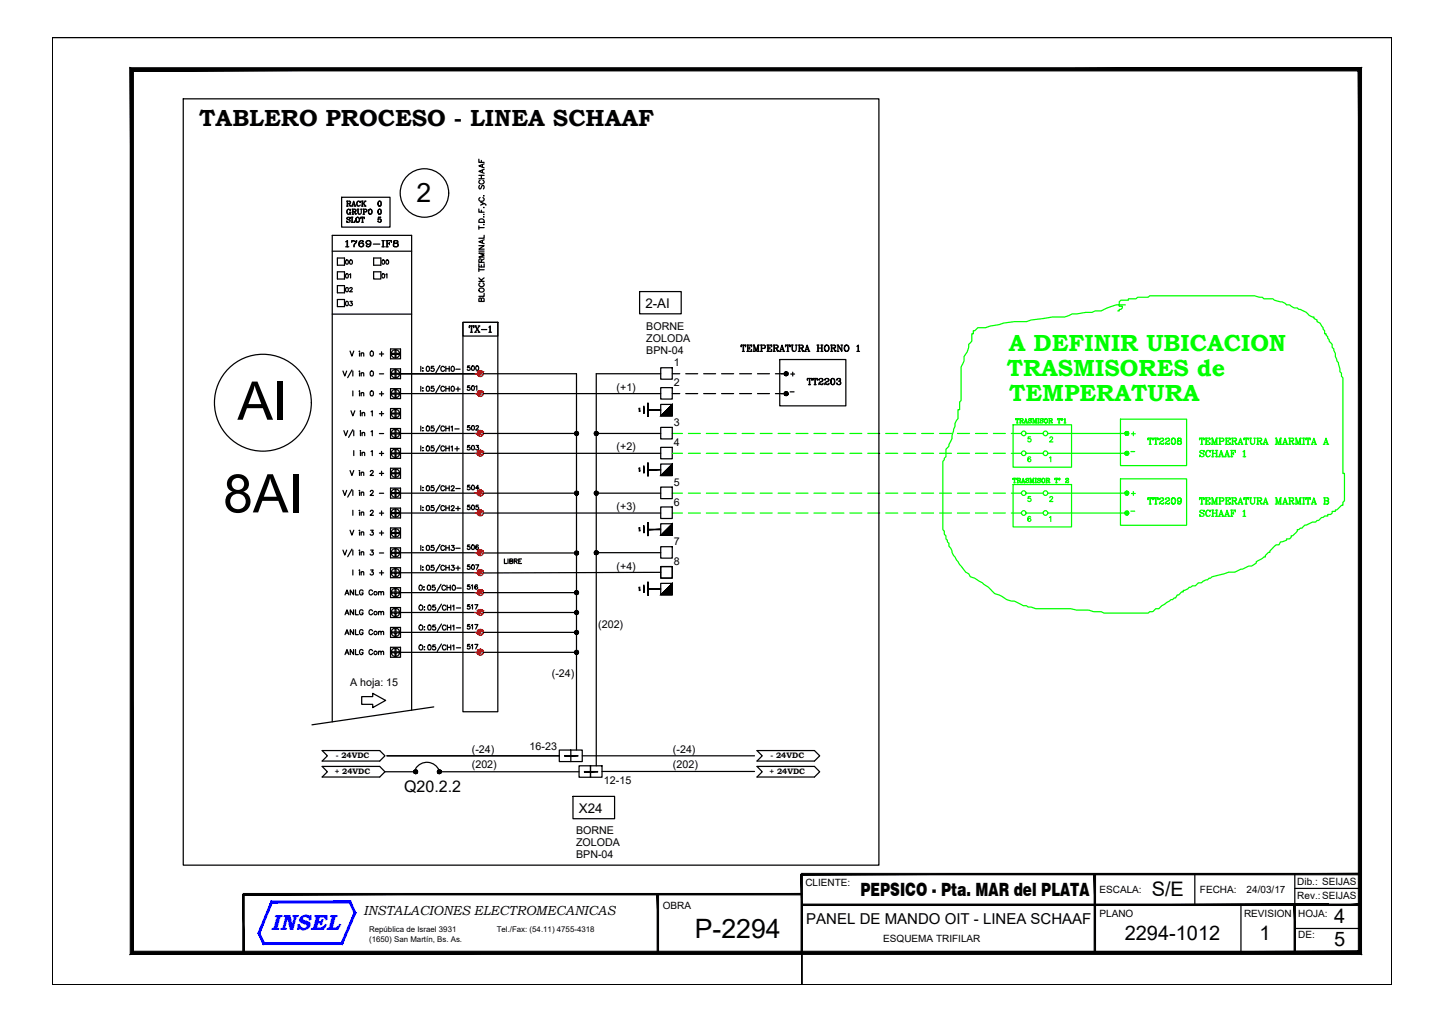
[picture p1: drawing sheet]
<svg xmlns="http://www.w3.org/2000/svg" width="297mm" height="210mm" viewBox="0 0 297 210" stroke-linecap="round" stroke-linejoin="round" font-family="sans-serif">
<defs><g id="words">
<g font-size="11">
<text x="48.8" y="86.3">AI</text>
<text x="45.9" y="105.3">8AI</text>
</g>
<g font-size="5.5">
<text x="85.6" y="41.5">2</text>
<text x="142.8" y="192.7">P-2294</text>
</g>
<text font-size="4.8" x="41" y="25.9">TABLERO PROCESO - LINEA SCHAAF</text>
<g font-size="4.8" fill="#0f0">
<text x="206.9" y="77.4">TRASMISORES de</text>
<text x="207.4" y="72.2">A DEFINIR UBICACION</text>
<text x="207.4" y="82.4">TEMPERATURA</text>
</g>
<text font-size="4.6" fill="#00f" x="55.7" y="191.3">INSEL</text>
<text font-size="4.4" x="95.6" y="69.5">TX-1</text>
<g font-size="4.1">
<text x="236.7" y="184.1">S/E</text>
<text x="274.2" y="189.8">4</text>
<text x="231.2" y="193.2">2294-1012</text>
<text x="258.9" y="193.3">1</text>
<text x="274.2" y="194.4">5</text>
</g>
<g font-size="4">
<text x="70.2" y="43.7">RACK</text>
<text x="70.2" y="51.9">1769-IF8</text>
<text x="70.2" y="64.2">03</text>
<text x="70.2" y="61.4">02</text>
</g>
<g font-size="4" fill="#0f0">
<text x="234.9" y="92.4">TT2208</text>
<text x="234.9" y="104.8">TT2209</text>
</g>
<text font-size="4" fill="#f00" x="95.2" y="102">504</text>
<text font-size="3.8" x="176.9" y="184.3">PEPSICO - Pta. MAR del PLATA</text>
<g font-size="3.5">
<text x="70.2" y="58.2">01</text>
<text x="70.2" y="55.4">00</text>
<text x="77.6" y="55.4">00</text>
<text x="77.6" y="58.2">01</text>
<text x="95.2" y="105.8">505</text>
<text x="95.2" y="118.2">507</text>
</g>
<g font-size="3.5" fill="#f00">
<text x="95.2" y="77.3">500</text>
<text x="95.2" y="89.6">502</text>
<text x="95.2" y="126.3">517</text>
</g>
<g font-size="3.5" fill="#0f0">
<text x="231.8" y="90.7">+</text>
<text x="231.8" y="103">+</text>
</g>
<text font-size="3.3" x="83.1" y="162.8">Q20.2.2</text>
<text font-size="3.1" x="165.7" y="190.1">PANEL DE MANDO OIT - LINEA SCHAAF</text>
<g font-size="2.7">
<text x="132.7" y="63.2">2-AI</text>
<text x="119" y="167">X24</text>
<text x="74.8" y="188.2">INSTALACIONES ELECTROMECANICAS</text>
</g>
<text font-size="2.6" x="161.6" y="81.8">-</text>
<g font-size="2.6" fill="#0f0">
<text x="231.4" y="94.2">-</text>
<text x="231.4" y="106.2">-</text>
</g>
<g font-size="2.2">
<text x="132.9" y="67.8">BORNE</text>
<text x="132.9" y="70.4">ZOLODA</text>
<text x="132.9" y="72.7">BPN-04</text>
<text x="138.5" y="75.3">1</text>
<text x="126.7" y="80.3">(+1)</text>
<text x="138.5" y="79.4">2</text>
<text x="138.5" y="87.6">3</text>
<text x="126.7" y="92.6">(+2)</text>
<text x="138.5" y="91.7">4</text>
<text x="138.5" y="99.9">5</text>
<text x="126.7" y="104.9">(+3)</text>
<text x="138.5" y="103.9">6</text>
<text x="138.5" y="112.1">7</text>
<text x="126.7" y="117.1">(+4)</text>
<text x="138.5" y="116.2">8</text>
<text x="123" y="129.2">(202)</text>
<text x="72" y="141.1">A hoja: 15</text>
<text x="113.4" y="139.1">(-24)</text>
<text x="97" y="154.8">(-24)</text>
<text x="108.9" y="154.2">16-23</text>
<text x="138.3" y="154.8">(-24)</text>
<text x="97" y="157.8">(202)</text>
<text x="124.2" y="161.2">12-15</text>
<text x="138.3" y="157.8">(202)</text>
<text x="118.4" y="171.5">BORNE</text>
<text x="118.4" y="174">ZOLODA</text>
<text x="118.4" y="176.4">BPN-04</text>
</g>
<g font-size="2.1">
<text x="165.6" y="182.1">CLIENTE:</text>
<text x="226" y="183.5">ESCALA:</text>
<text x="246.7" y="183.5">FECHA:</text>
<text x="256.3" y="183.6">24/03/17</text>
<text x="266.7" y="184.9">Rev.:SEIJAS</text>
<text x="266.7" y="181.9">Dib.: SEIJAS</text>
<text x="136.2" y="186.9">OBRA</text>
<text x="226" y="188.5">PLANO</text>
<text x="255.7" y="188.5">REVISION</text>
<text x="266.9" y="188.5">HOJA:</text>
<text x="181.6" y="193.6">ESQUEMA TRIFILAR</text>
<text x="266.9" y="192.8">DE:</text>
</g>
<g font-size="1.6">
<text x="69" y="155.9">- 24VDC</text>
<text x="158.4" y="155.9">- 24VDC</text>
<text x="68.8" y="159.2">+ 24VDC</text>
<text x="158.2" y="159.2">+ 24VDC</text>
<text x="75.9" y="191.7">República de Israel 3931</text>
<text x="102.1" y="191.7">Tel./Fax: (54.11) 4755-4318</text>
<text x="75.9" y="193.7">(1650) San Martín, Bs. As.</text>
</g>
</g></defs>
<!-- layer: 0 -->
<g fill="none" stroke="#000" stroke-width=".25">
<path d="M10.7 7.7v194.7zM10.7 7.7v194.7M10.7 7.7h275.4v194.7h-275.4zM10.7 7.7h275.4v194.7v-194.7h-275.4v194.7h275.4h-275.4zM286.1 7.7v194.7M98.4 32.7v.7h1.1M98.4 36.7h1.1M98.4 36h1.1M98.6 38.1l-.2 .3 .2 .4h.2l.3-.6 .3-.1 .1 .3-.1 .4M98.7 37.1a.39 .39 0 0 0-.3 .4 .39 .39 0 0 0 .4 .3h.3a.39 .39 0 0 0 .4-.3 .39 .39 0 0 0-.2-.4M98.9 33v.4M98.9 36v.7"/>
<path d="M99.2 33.8v.6M99.2 35v.5M99.5 34.8l-1.1 .4 1.1 .4M99.5 33.7l-1.1 .4 1.1 .4M68.3 51.6h16.3M70.2 40.6h10v6.1h-10zM98.4 54.2v.7h1.1v-.7M98.4 50.5h1.1l-1.1 .7h1.1M98.4 43v.6h1.1M98.4 51.6h1.1M98.4 57.8h1.1M98.4 57.1l.8 .7"/>
<path d="M98.4 55.5h1.1M98.4 46.4v.7M98.4 55.1v.7M98.4 46.8h1.1M98.6 59.3a.52 .52 0 0 1 .6-.1 .52 .52 0 0 1 .3 .6 .5 .5 0 0 1-.7 .2 .5 .5 0 0 1-.2-.7zM98.6 45.1l.2-.1 .6 .1 .1 .6h-1.1zM98.7 58.2a.39 .39 0 0 0-.3 .4 .39 .39 0 0 0 .4 .3h.3a.39 .39 0 0 0 .4-.3 .39 .39 0 0 0-.2-.4M98.7 40.6a.39 .39 0 0 0-.3 .5 .39 .39 0 0 0 .4 .3h.3a.39 .39 0 0 0 .4-.3 .39 .39 0 0 0-.2-.5M98.8 41.6l.7 .2-.7 .4M98.9 53.9v-.6h-.4l-.1 .6h1.1M98.9 43.2v.4M98.9 54.5v.4"/>
<path d="M99.2 49.4v.6M99.5 46.1l-.1 .1M99.5 44.6h-.1M99.5 44l-.1 .1M99.5 42.6l-.1 .1M99.5 40.2l-.1 .1M99.5 52h-1.1l1.1 .5-1.1 .4h1.1M99.5 49.3l-1.1 .4 1.1 .4M99.5 48.4v.6h-1.1M99.5 41.8l.3 .2 .1 .2M99.5 57.1l-.6 .5M99.5 53.2l-.6 .4"/>
<path d="M68.3 64.6h16.3M70.5 76.3l.4 1 .4-1M72 72.2l.3 1 .4-1M72.3 76.1l-.8 1.5M72.5 76.3v1M73.8 76.3h.1zM73.9 72.2v.1zM73.9 72.5v.7M73.9 76.6v.7M74.2 72.7l.3-.2 .2 .1 .1 .6M74.2 76.8l.3-.2 .2 .1 .1 .6M74.2 72.5v.7"/>
<path d="M74.2 76.6v.7M76.2 72.2a.46 .46 0 0 1 .6 .5 .46 .46 0 0 1-.6 .5l-.1-.4zM76.2 76.3a.47 .47 0 0 1 .6 .5 .47 .47 0 0 1-.6 .5l-.1-.4zM78 72.8h.9M78 76.9h.9M78.4 72.3v.9M80.3 79.9h2v2.1h-2zM80.3 71.7h2v2.1h-2zM80.3 75.8h2v2.1h-2zM80.6 72.6h.6v-.6h.2v.6h.6v.3h-.6v.6h-.2v-.6h-.6zM81.2 76.1h.2v.7h.6v.1h-.6v.7h-.2v-.7h-.6v-.1h.6zM86.5 75.3v1"/>
<path d="M86.5 79.4v1M86.9 79.8h.1zM86.9 76.3h.1zM86.9 75.6v.2zM87.7 79.5a.47 .47 0 0 1 .6 .4 .47 .47 0 0 1-.6 .5l-.1-.4zM87.7 75.4a.46 .46 0 0 1 .6 .4 .46 .46 0 0 1-.6 .5l-.1-.4zM89.2 79.4h-.5l-.1 .4a.36 .36 0 0 1 .6 0 .36 .36 0 0 1-.1 .6 .36 .36 0 0 1-.5-.2M89.2 75.3h-.5l-.1 .5a.36 .36 0 0 1 .6-.1 .36 .36 0 0 1-.1 .6 .36 .36 0 0 1-.5-.2M90.4 79.2l-.8 1.6M90.4 75.1l-.8 1.6M91.4 79.7a.38 .38 0 0 0-.5-.3 .38 .38 0 0 0-.3 .4v.3a.38 .38 0 0 0 .3 .3 .38 .38 0 0 0 .5-.2M91.4 75.6a.42 .42 0 0 0-.6-.2 .42 .42 0 0 0-.2 .5 .38 .38 0 0 0 .3 .4 .38 .38 0 0 0 .5-.2"/>
<path d="M91.6 75.3v1M91.6 79.4v1M91.6 79.9h.7M91.6 75.8h.7M92.3 75.3v1M92.3 79.4v1M92.9 79.5a.47 .47 0 0 1 .5 .4 .47 .47 0 0 1-.5 .5l-.2-.4zM92.9 75.4a.46 .46 0 0 1 .5 .4 .46 .46 0 0 1-.5 .5l-.2-.4zM93.7 80h.9M93.7 75.9h.9M94.1 79.6v.8M96.6 79.3h-.5v.4a.32 .32 0 0 1 .5 0 .32 .32 0 0 1-.1 .5 .32 .32 0 0 1-.5-.1"/>
<path d="M97 79.4a.43 .43 0 0 1 .5 .4 .43 .43 0 0 1-.5 .4l-.1-.4zM97.8 79.5l.2-.2v.9M98.9 61.5l.3-.2 .3 .2v.5h-1.1l.1-.7 .4 .1v.6M99.5 60.3v.6h-1.1M152.4 71v.3v-.3h.9v.3l-.1-.3M152.6 72.2h.4M152.8 71v1.2M153.5 71h1v.3l-.1-.3M153.5 72.2h1v-.3l-.1 .3M153.7 71v1.2M153.7 71.6h.4M154.1 71.3v.5"/>
<path d="M154.8 72.2h.3M154.8 71h.2l.4 1.1M155 72.2v-1.2l.4 1.2 .4-1.2v1.2M155.6 72.2h.5M155.8 71h.3M155.9 71v1.2M156.3 71h.7l.3 .2-.1 .4h-.6M156.3 72.2h.4M156.5 71v1.2M156.6 71v1.2M157 71l.3 .2-.3 .4M157.6 71h1v.3v-.3"/>
<path d="M157.6 72.2h1v-.3v.3M157.8 71v1.2M157.9 71.6h.4M157.9 71v1.2M158.3 71.3v.5M158.9 71h.8l.3 .2-.2 .3-.6 .1M158.9 72.2h.5M159.1 71v1.2M159.2 71v1.2M159.5 71.6l.3 .5h.2M159.6 71.6l.2 .6 .2-.1M159.7 71l.2 .2-.2 .4"/>
<path d="M160.2 72.2h.4M160.3 72.2l.5-1.2 .4 1.2M160.5 71.9h.5M160.8 71.1l.3 1.1M160.9 72.2h.4M161.5 71v.3v-.3h.9v.3l-.1-.3M161.7 72.2h.5M161.9 71v1.2M162 71v1.2M162.6 76.9h.7M162.6 71h.5M162.8 71v.9l.4 .3 .4-.1 .1-1.1"/>
<path d="M162.9 71v1.1l.3 .1M163 76.5v.8M163.5 71h.4M164.1 71h.7l.3 .2-.1 .3-.6 .1M164.1 72.2h.4M164.3 71v1.2M164.4 71v1.2M164.6 71.6l.4 .5h.2M164.8 71.6l.1 .6h.2l.1-.1M164.8 71l.3 .2-.3 .4M165.4 72.2h.3M165.5 72.2l.4-1.2 .5 1.2"/>
<path d="M165.6 71.9h.6M165.9 71.1l.4 1.1M166 77.8v.4v-.4h.9v.4l-.1-.4M166.1 72.2h.4M166.2 79.1h.4M166.4 77.8v1.3M167.2 77.8l-.1 .4v-.4h.9v.4v-.4M167.4 79.1h.4M167.5 77.8v1.3M167.6 77.8v1.3M167.9 72.2h.5M167.9 71h.5"/>
<path d="M168.1 71v1.2M168.2 71.6h.7M168.2 71v1.2M168.4 78l-.1 .1a.43 .43 0 0 1 .5-.3 .43 .43 0 0 1 .4 .4l-.7 .4-.2 .5M168.7 72.2h.5M168.7 71h.5M168.9 77.8l.2 .4-.5 .3M168.9 71v1.2M169 71v1.2M169.2 78.9l-.9 .1M169.2 78.8l-.1 .3-.6-.2M169.6 78l-.1 .1a.41 .41 0 0 1 .5-.3 .41 .41 0 0 1 .3 .5l-.6 .3-.2 .5"/>
<path d="M169.9 71a.64 .64 0 0 0-.4 .7 .64 .64 0 0 0 .7 .5 .63 .63 0 0 0 .3-.8 .63 .63 0 0 0-.7-.4 .76 .76 0 0 0 .1 1.2M170 71a.75 .75 0 0 1 0 1.2M170.1 77.8l.2 .4-.4 .3M170.4 78.9l-.9 .1M170.4 78.8l-.1 .3-.6-.2M170.7 71l1 .1v.4l-.7 .1M170.7 72.2h.5M170.9 71v1.2M171 71v1.2M171.1 77.8a.69 .69 0 0 0-.3 .7 .69 .69 0 0 0 .5 .6 .69 .69 0 0 0 .3-.7 .69 .69 0 0 0-.5-.6 .82 .82 0 0 0 0 1.3M171.3 77.8a.82 .82 0 0 1 0 1.3M171.3 71.6l.4 .5h.1"/>
<path d="M171.4 71.6l.3 .6 .1-.1M171.5 71l.2 .2-.2 .4M172 78v.1a.38 .38 0 0 1 .4-.3 .38 .38 0 0 1 .3 .5l-.3 .1M172.1 72.2h.3M172.1 71h.2l.8 1.1M172.2 71v1.2M172.5 77.8l.2 .2-.2 .4 .3 .3a.4 .4 0 0 1-.3 .4 .4 .4 0 0 1-.5-.4v.1M172.7 78.5l.1 .3-.3 .3M172.9 71h.3M173.1 71v1.2l-.8-1.1M174 71a.63 .63 0 0 0-.5 .7 .63 .63 0 0 0 .8 .5 .63 .63 0 0 0 .2-.8 .63 .63 0 0 0-.7-.4 .78 .78 0 0 0 .2 1.2M174.1 71a.75 .75 0 0 1 0 1.2"/>
<path d="M176.1 71.2l.4-.2v1.2M176.1 72.2h.6M176.4 71v1.2M70.7 88.5l.4 1.1 .4-1.1M72 96.7l.3 1 .4-1M72.2 84.5l.3 1 .4-1M72.5 80.4v1M72.5 88.3l-.8 1.6M72.7 88.5v1.1M72.7 92.6v1.1M73.8 80.4h.1zM73.8 96.8h.1z"/>
<path d="M73.9 80.7v.7M73.9 97.1v.6M74.1 84.5v.1zM74.1 92.7h.1M74.1 88.5v.1zM74.1 84.8v.7M74.1 88.9v.7M74.1 93v.7M74.2 80.9l.3-.2 .2 .1 .1 .6M74.2 97.3l.3-.2h.2l.1 .6M74.2 80.7v.7M74.2 97.1v.6"/>
<path d="M74.4 85l.3-.2 .2 .1 .1 .6M74.4 93.2l.3-.2h.2l.1 .7M74.4 89.1l.3-.2h.2l.1 .7M74.4 84.8v.7M74.4 88.9v.7M74.4 93v.7M76.1 97l.1-.2 .3-.1 .2 .3-.6 .7h.7M76.2 80.4a.47 .47 0 0 1 .6 .5 .47 .47 0 0 1-.6 .4l-.1-.3zM76.3 84.6l.2-.1v1M76.3 92.8l.2-.2v1.1M76.3 88.8l.2-.3v1.1M78 81h.9"/>
<path d="M78 85h.9M78 93.2h.9M78 89.1h.9M78 97.3h.9M78.4 80.5v.9M78.4 84.6v.9M78.4 92.8v.9M78.4 96.9v.8M80.3 84h2v2h-2zM80.3 88.1h2v2h-2zM80.3 92.2h2v2h-2zM80.3 96.3h2v2h-2z"/>
<path d="M80.6 93.1h.6v-.6h.2v.6h.6v.2h-.6v.6h-.2v-.6h-.6zM80.6 89h.6v-.6h.2v.6h.6v.2h-.6v.6h-.2v-.6h-.6zM80.6 97.2h.6v-.6h.2v.6h.6v.2h-.6v.6h-.2v-.6h-.6zM80.6 80.8h.6v-.6h.2v.6h.6v.2h-.6v.7h-.2v-.7h-.6zM81.2 84.3h.2v.6h.6v.2h-.6v.6h-.2v-.6h-.6v-.2h.6zM86.5 87.6v1M86.5 91.7v1M86.5 99.9v1M86.9 92.6h.1zM86.9 88.6h.1zM86.9 80.3v.1zM86.9 92v.1z"/>
<path d="M86.9 87.9v.1zM87.7 91.7a.46 .46 0 0 1 .6 .5 .46 .46 0 0 1-.6 .4l-.1-.3zM87.7 87.6a.47 .47 0 0 1 .6 .5 .47 .47 0 0 1-.6 .5l-.1-.4zM87.7 99.9a.47 .47 0 0 1 .6 .5 .47 .47 0 0 1-.6 .4l-.1-.4zM89.2 91.7h-.5l-.1 .4a.36 .36 0 0 1 .6 0 .36 .36 0 0 1-.1 .5 .36 .36 0 0 1-.5-.1M89.2 87.6h-.5l-.1 .4a.36 .36 0 0 1 .6 0 .36 .36 0 0 1-.1 .6 .36 .36 0 0 1-.5-.2M89.2 99.9h-.5l-.1 .4a.36 .36 0 0 1 .6 0 .36 .36 0 0 1-.1 .5 .36 .36 0 0 1-.5-.1M90.4 91.5l-.8 1.5M90.4 87.4l-.8 1.6M90.4 99.7l-.8 1.5M91.4 91.9a.42 .42 0 0 0-.6-.2 .42 .42 0 0 0-.2 .6 .38 .38 0 0 0 .3 .4 .38 .38 0 0 0 .5-.2M91.4 87.8a.42 .42 0 0 0-.6-.2 .42 .42 0 0 0-.2 .6 .38 .38 0 0 0 .3 .4 .38 .38 0 0 0 .5-.2"/>
<path d="M91.6 88.1h.7M91.6 87.6v1M91.6 91.7v1M91.6 99.9v1M91.6 92.2h.7M92.3 87.6v1M92.3 91.7v1M92.3 99.9v1M92.7 91.9l.3-.2v1M92.7 87.8l.3-.2v1M93.5 92.3h.9M93.5 88.2h.9"/>
<path d="M94 91.8v.9M96.6 91.6h-.5v.4a.32 .32 0 0 1 .5 0 .32 .32 0 0 1-.1 .5 .32 .32 0 0 1-.5-.2M97 91.6a.42 .42 0 0 1 .5 .4 .42 .42 0 0 1-.5 .5l-.1-.4zM97.9 91.6h.5l-.3 .3a.31 .31 0 0 1 .2 .5 .31 .31 0 0 1-.5-.1M70.5 100.8l.4 1.1 .4-1.1M70.5 113.1l.4 1 .4-1M72 109l.3 1 .4-1M72.3 100.6l-.8 1.6M72.3 112.9l-.8 1.5M72.5 100.8v1.1M72.5 104.9v1M72.5 113.1v1"/>
<path d="M72.5 117.2v1M73.8 109.1h.1zM73.8 117.2h.1zM73.8 113.1h.1zM73.9 104.9v.1zM73.9 100.8v.1zM73.9 101.2v.7M73.9 105.3v.6M73.9 109.3v.7M73.9 113.4v.7M73.9 117.5v.7M74.2 105.5l.3-.2h.2l.1 .6"/>
<path d="M74.2 101.4l.3-.2h.2l.1 .7M74.2 109.5l.3-.2 .2 .1 .1 .6M74.2 117.7l.3-.2 .2 .1 .1 .6M74.2 113.6l.3-.2 .2 .1 .1 .6M74.2 101.2v.7M74.2 105.3v.6M74.2 109.3v.7M74.2 113.4v.7M74.2 117.5v.7M76.1 105.2l.2-.3 .4 .2-.6 .8h.7M76.1 101.1l.2-.3 .4 .2-.6 .9h.7M76.2 109h.5l-.3 .4a.34 .34 0 0 1 .3 .5 .34 .34 0 0 1-.6-.1"/>
<path d="M76.2 117.2h.5l-.3 .4a.34 .34 0 0 1 .4 .3 .34 .34 0 0 1-.3 .4 .34 .34 0 0 1-.4-.3M76.2 113.1h.5l-.3 .4a.34 .34 0 0 1 .3 .5 .34 .34 0 0 1-.6-.1M78 105.5h.9M78 101.4h.9M78 109.6h.9M78 117.8h.9M78 113.7h.9M78.4 105.1v.8M78.4 109.2v.8M78.4 117.3v.9M80.3 116.7h2v2.1h-2zM80.3 100.4h2v2h-2z"/>
<path d="M80.3 104.5h2v2h-2zM80.3 108.5h2v2.1h-2zM80.3 112.6h2v2.1h-2zM80.6 101.3h.6v-.7h.2v.7h.6v.2h-.6v.6h-.2v-.6h-.6zM80.6 105.4h.6v-.6h.2v.6h.6v.2h-.6v.6h-.2v-.6h-.6zM80.6 109.5h.6v-.7h.2v.7h.6v.2h-.6v.6h-.2v-.6h-.6zM80.6 113.6h.6v-.7h.2v.7h.6v.1h-.6v.7h-.2v-.7h-.6zM81.2 117h.2v.6h.6v.2h-.6v.7h-.2v-.7h-.6v-.2h.6zM86.5 103.9v1.1M86.5 112.1v1.1M86.5 116.2v1M86.9 104.9h.1z"/>
<path d="M86.9 100.2h.1zM86.9 100.8h.1zM86.9 116.6h.1zM86.9 117.2h.1zM86.9 112.5h.1zM86.9 104.3v.1zM86.9 113.1v.1zM87.7 104a.47 .47 0 0 1 .6 .5 .47 .47 0 0 1-.6 .4l-.1-.4zM87.7 116.3a.47 .47 0 0 1 .6 .4 .47 .47 0 0 1-.6 .5l-.1-.4zM87.7 112.2a.47 .47 0 0 1 .6 .4 .47 .47 0 0 1-.6 .5l-.1-.4zM89.2 103.9h-.5l-.1 .5a.36 .36 0 0 1 .6 0 .36 .36 0 0 1-.1 .5 .36 .36 0 0 1-.5-.1M89.2 116.2h-.5l-.1 .5a.36 .36 0 0 1 .6 0 .36 .36 0 0 1-.1 .5 .36 .36 0 0 1-.5-.1"/>
<path d="M89.2 112.1h-.5l-.1 .5a.36 .36 0 0 1 .6 0 .36 .36 0 0 1-.1 .5 .36 .36 0 0 1-.5-.1M90.4 103.8l-.8 1.5M90.4 116l-.8 1.6M90.4 111.9l-.8 1.6M91.4 104.2a.42 .42 0 0 0-.6-.2 .42 .42 0 0 0-.2 .6 .38 .38 0 0 0 .3 .4 .38 .38 0 0 0 .5-.3M91.4 100.1a.38 .38 0 0 0-.5-.2 .38 .38 0 0 0-.3 .3v.3a.38 .38 0 0 0 .3 .4 .38 .38 0 0 0 .5-.3M91.4 116.5a.38 .38 0 0 0-.5-.3 .38 .38 0 0 0-.3 .4v.3a.38 .38 0 0 0 .3 .3 .38 .38 0 0 0 .5-.2M91.4 112.4a.38 .38 0 0 0-.5-.3 .38 .38 0 0 0-.3 .4v.3a.38 .38 0 0 0 .3 .4 .38 .38 0 0 0 .5-.3M91.6 116.7h.7M91.6 100.4h.7M91.6 103.9v1.1M91.6 112.1v1.1"/>
<path d="M91.6 116.2v1M91.6 112.6h.7M91.6 104.4h.7M92.3 103.9v1.1M92.3 112.1v1.1M92.3 116.2v1M92.8 104.2l.2-.3 .4 .2-.7 .9h.7M92.8 100.1l.1-.2h.3l.2 .3-.7 .7h.7M92.8 116.2h.6l-.3 .4a.34 .34 0 0 1 .2 .6 .34 .34 0 0 1-.6-.1M92.8 112.1h.6l-.3 .4a.34 .34 0 0 1 .2 .6 .34 .34 0 0 1-.6-.1M93.7 104.5h.9M93.7 100.4h.9"/>
<path d="M93.7 116.8h.9M93.7 112.7h.9M96.6 112h-.5v.4a.32 .32 0 0 1 .5 0 .32 .32 0 0 1-.1 .5 .32 .32 0 0 1-.5-.1M97 112.1a.43 .43 0 0 1 .5 .4 .43 .43 0 0 1-.5 .4l-.1-.3zM98.3 112.2v-.1a.43 .43 0 0 0-.5 .4 .43 .43 0 0 0 .4 .4 .29 .29 0 0 0 0-.5 .29 .29 0 0 0-.4 .2M103.7 114.9v.9h.5M104.4 114.9v.9M104.8 115.4l.5-.1 .1-.3-.6-.1v.9h.6v-.3l-.2-.1M105.7 115.4l.5-.1 .1-.3-.6-.1v.9M106 115.4l.3 .4M106.6 115.4h.4M107.2 114.9h-.6v.9h.6"/>
<path d="M70.9 126.4l.4-1 .4 1M70.9 122.3l.4-1 .4 1M70.9 130.5l.4-1 .4 1M70.9 134.6l.4-1.1 .4 1.1M71.1 126h.5M71.1 122h.5M71.1 130.1h.5M71.1 134.2h.5M72.7 125.4v1l-.7-1v1M72.7 121.3v1l-.7-1v1M72.7 129.5v1l-.7-1v1M72.7 133.5v1.1l-.7-1.1v1.1"/>
<path d="M73.1 125.4v1h.6M73.1 121.3v1h.6M73.1 129.5v1h.6M73.1 133.5v1.1h.6M74.6 125.6a.37 .37 0 0 0-.4-.2 .37 .37 0 0 0-.3 .4v.2a.36 .36 0 0 0 .4 .4 .36 .36 0 0 0 .3-.4h-.2M74.6 121.5a.37 .37 0 0 0-.4-.2 .37 .37 0 0 0-.3 .4 .42 .42 0 0 0 .1 .5 .42 .42 0 0 0 .6 0v-.3h-.2M74.6 129.7a.37 .37 0 0 0-.4-.3 .37 .37 0 0 0-.3 .4v.3a.36 .36 0 0 0 .4 .4 .36 .36 0 0 0 .3-.4h-.2M74.6 133.8a.37 .37 0 0 0-.4-.3 .37 .37 0 0 0-.3 .4 .42 .42 0 0 0 .1 .6 .42 .42 0 0 0 .6-.1v-.2h-.2M76.6 125.6a.37 .37 0 0 0-.5-.2 .37 .37 0 0 0-.2 .4v.2a.37 .37 0 0 0 .2 .4 .37 .37 0 0 0 .5-.2M76.6 121.5a.37 .37 0 0 0-.5-.2 .37 .37 0 0 0-.2 .4 .42 .42 0 0 0 .1 .5 .42 .42 0 0 0 .5 0l.1-.2M76.6 129.7a.37 .37 0 0 0-.4-.3 .37 .37 0 0 0-.3 .4v.3a.37 .37 0 0 0 .2 .4 .37 .37 0 0 0 .5-.3M76.6 133.8a.37 .37 0 0 0-.5-.3 .37 .37 0 0 0-.2 .4 .42 .42 0 0 0 .1 .6 .42 .42 0 0 0 .5-.1l.1-.1"/>
<path d="M77.8 125.9l.2-.2 .3 .1v.6M77.8 121.8l.2-.2 .3 .1v.6M77.8 130l.2-.2h.3v.7M77.8 134.1l.2-.2h.3v.7M77.8 121.6v.7M77.8 125.7v.7M77.8 129.8v.7M77.8 133.9v.7M78.3 125.9l.3-.2 .2 .1 .1 .6M78.3 121.8l.3-.2 .2 .1 .1 .6M78.3 130l.3-.2h.2l.1 .7M78.3 134.1l.3-.2h.2l.1 .7"/>
<path d="M80.3 120.8h2v2.1h-2zM80.3 124.9h2v2.1h-2zM80.3 129h2v2h-2zM80.3 133.1h2v2h-2zM80.6 121.7h.6v-.6h.2v.6h.6v.2h-.6v.7h-.2v-.7h-.6zM81.2 125.2h.2v.6h.6v.2h-.6v.7h-.2v-.7h-.6v-.2h.6zM81.2 129.3h.2v.6h.6v.2h-.6v.6h-.2v-.6h-.6v-.2h.6zM81.2 133.4h.2v.6h.6v.2h-.6v.6h-.2v-.6h-.6v-.2h.6zM86.2 124.5a.45 .45 0 0 1 .7 .4 .45 .45 0 0 1-.7 .4l-.1-.3zM86.2 128.7l.1-.2a.46 .46 0 0 1 .6 .5 .46 .46 0 0 1-.7 .4l-.1-.3zM86.3 120.4a.47 .47 0 0 1 .5 .4 .47 .47 0 0 1-.5 .5l-.2-.4zM87.1 121.3h.1z"/>
<path d="M87.2 120.7v.1zM87.2 124.8h.1zM87.2 125.4h.1zM87.2 128.9h.1zM87.2 133h.1zM87.2 133.6h.1zM87.2 129.4v.1zM88 120.4a.47 .47 0 0 1 .5 .4 .47 .47 0 0 1-.5 .5l-.2-.4zM88.1 124.5a.46 .46 0 0 1 .5 .4 .46 .46 0 0 1-.5 .5l-.2-.4zM88.1 128.5a.47 .47 0 0 1 .5 .5 .47 .47 0 0 1-.5 .5l-.2-.4zM88.1 132.6a.47 .47 0 0 1 .5 .5 .47 .47 0 0 1-.5 .5l-.2-.4zM89.4 120.3h-.5v.5a.36 .36 0 0 1 .5-.1 .36 .36 0 0 1-.1 .6 .36 .36 0 0 1-.5-.2"/>
<path d="M89.5 124.4h-.5v.4a.37 .37 0 0 1 .5 .1 .37 .37 0 0 1-.1 .5 .37 .37 0 0 1-.5-.2M89.5 128.5h-.5v.4a.37 .37 0 0 1 .5 0 .37 .37 0 0 1-.1 .6 .37 .37 0 0 1-.5-.2M89.5 132.6h-.5v.4a.36 .36 0 0 1 .5 0 .36 .36 0 0 1-.1 .6 .36 .36 0 0 1-.5-.2M90.6 120.1l-.8 1.6M90.8 124.2l-.9 1.6M90.8 128.3l-.9 1.6M90.8 132.4l-.9 1.5M91.6 120.6a.42 .42 0 0 0-.6-.2 .42 .42 0 0 0-.2 .5 .38 .38 0 0 0 .3 .4 .38 .38 0 0 0 .5-.2M91.7 124.7a.42 .42 0 0 0-.6-.3 .42 .42 0 0 0-.2 .6 .38 .38 0 0 0 .4 .4 .38 .38 0 0 0 .4-.2M91.7 128.7a.38 .38 0 0 0-.4-.2 .38 .38 0 0 0-.4 .4v.2a.38 .38 0 0 0 .4 .4 .38 .38 0 0 0 .4-.2M91.7 132.8a.38 .38 0 0 0-.4-.2 .38 .38 0 0 0-.4 .4v.2a.38 .38 0 0 0 .4 .4 .38 .38 0 0 0 .4-.2M91.9 120.3v1"/>
<path d="M91.9 120.8h.7M92 124.4v1M92 128.5v1M92 132.6v1M92 124.9h.7M92 129h.7M92 133.1h.7M92.6 120.3v1M92.7 124.4v1M92.7 128.5v1M92.7 132.6v1M93 124.6l.3-.2v1"/>
<path d="M93 128.7l.3-.2v1M93 132.8l.3-.2v1M93.1 120.4a.47 .47 0 0 1 .5 .4 .47 .47 0 0 1-.5 .5l-.2-.4zM93.8 125h.9M93.8 129.1h.9M93.8 133.2h.9M93.9 120.9h.9M96.6 120.2h-.5v.4a.33 .33 0 0 1 .5 0 .33 .33 0 0 1-.1 .5 .33 .33 0 0 1-.5-.1M96.6 128.4h-.5v.4a.32 .32 0 0 1 .5 0 .32 .32 0 0 1-.1 .5 .32 .32 0 0 1-.5-.2M96.6 132.5h-.5v.4a.33 .33 0 0 1 .5 0 .33 .33 0 0 1-.1 .5 .33 .33 0 0 1-.5-.2M96.9 120.4l.2-.2v.9M96.9 128.6l.2-.2v.9"/>
<path d="M96.9 132.7l.2-.2v.9M97.6 128.4h.6l-.4 .9M97.6 132.5h.6l-.4 .9M98.1 120.4l-.1-.2a.44 .44 0 0 0-.4 .5 .44 .44 0 0 0 .5 .4 .29 .29 0 0 0-.1-.5 .29 .29 0 0 0-.4 .2M66.2 157.6h11.9l1 1.1-1 1h-11.9l1.1-1zM66.2 154.3h11.9l1 1.1-1 1.1h-11.9l1.1-1.1zM79.1 158.7h6.6M79.5 155.4h35.5M84.6 146v-97.6h-16.3v100M90.5 158.7h28.5M155.6 157.6h11.8l1.1 1.1-1.1 1h-11.8l1.1-1zM155.6 154.3h11.8l1.1 1.1-1.1 1.1h-11.8l1.1-1.1z"/>
<path d="M245.6 179.7v6.3M266.2 179.7v6.3M164.8 195.9v6.5v-6.5M255.1 186v9.9M266.2 190.9h13.4M266.2 182.6h13.4"/>
<circle cx="87.3" cy="39.7" r="5"/>
<circle cx="81.3" cy="72.7" r=".86"/>
<circle cx="81.3" cy="76.8" r=".86"/>
<circle cx="54" cy="82.8" r="10"/>
<circle cx="81.3" cy="97.3" r=".86"/>
<circle cx="81.3" cy="93.2" r=".86"/>
<circle cx="81.3" cy="89.1" r=".86"/>
<circle cx="81.3" cy="80.9" r=".86"/>
<circle cx="81.3" cy="85" r=".86"/>
<circle cx="81.3" cy="101.4" r=".86"/>
<circle cx="81.3" cy="109.5" r=".86"/>
<circle cx="81.3" cy="105.5" r=".86"/>
<circle cx="81.3" cy="113.6" r=".86"/>
<circle cx="81.3" cy="117.7" r=".86"/>
<circle cx="77.2" cy="122" r=".34"/>
<circle cx="77.2" cy="134.2" r=".35"/>
<circle cx="77.2" cy="126" r=".34"/>
<circle cx="77.2" cy="130.1" r=".34"/>
<circle cx="81.3" cy="130" r=".86"/>
<circle cx="81.3" cy="121.8" r=".86"/>
<circle cx="81.3" cy="125.9" r=".86"/>
<circle cx="81.3" cy="134.1" r=".86"/>
<circle cx="86.5" cy="133" r=".47"/>
</g>
<g fill="#000" stroke="#000" stroke-width=".21">
<path d="M164.8 179.6v.3l114.8-.3zM164.8 179.9l114.8-.3v.3z"/>
<path d="M49.9 183.8v12.1h.3zM49.9 183.8h.3v12.1z"/>
<path d="M50.1 183.7v.3l114.7-.3zM50.1 184l114.7-.3v.3z"/>
<path d="M135.1 183.8v12.1h.3zM135.1 183.8h.3v12.1z"/>
<path d="M164.7 179.7v16.2h.2zM164.7 179.7h.2v16.2z"/>
<path d="M164.8 185.9v.3l108.2-.3zM164.8 186.2l108.2-.3v.3zM273 185.9v.3l6.6-.3zM273 186.2l6.6-.3v.3z"/>
<path d="M224.9 179.7v16.2h.3zM224.9 179.7h.3v16.2z"/>
<path d="M266 186v9.9h.3zM266 186h.3v9.9z"/>
<path d="M279.2 14.6v181l.7 .6zM279.2 14.6l.7-.7v182.3zM27.4 14.6h251.8l.7-.7zM26.8 13.9h253.1l-252.5 .7zM26.8 13.9l.6 181.7v-181zM26.8 13.9l.6 181.7-.6 .6zM27.4 195.6l-.6 .6 252.4-.6zM26.8 196.2l252.4-.6 .7 .6z"/>
</g>
<!-- layer: L-Linea -->
<path d="M53 191.9l1.1 2.3 .2-.4zM53 191.9h.4l.9 1.9zM55.7 185.2l-2.7 6.7h.4zM55.7 185.2l.3 .4-2.6 6.3zM55.7 185.2l.3 .4 16.1-.4zM56 185.6l16.1-.4-.3 .4zM72.1 185.2l-.3 .4 1.4 2.1zM71.8 185.6l1.4 2.1h-.4zM72.8 187.7l-2.4 6.5 2.8-6.5zM72.8 187.7l-2.4 6.5-.3-.4zM54.1 194.2h16.3l-.3-.4zM54.3 193.8h15.8l-16 .4z" fill="#00f" stroke="#00f" stroke-width=".21"/>
<!-- layer: ELECTRICO -->
<g fill="none" stroke="#000" stroke-width=".25">
<path d="M95.2 66.3h7.1v80h-7.1zM95.2 66.3h7.1v2.8h-7.1zM98.1 76.8h-15.8h15.8M99.4 76.8h19.1v77.4M135.8 76.8h-13.2v80.6M138.2 76.8h1.5M141 76.8h2.4M144.6 76.8h2.5M148.3 76.8h2.5M152 76.8h2.5M155.7 76.8h2.5M159.4 76.8h2"/>
<path d="M82.3 80.9h15.8M82.3 93.2h15.8M82.3 89.1h15.8M99.4 80.9h36.4M99.4 93.2h36.4M99.4 89.1h19.1M122.6 89.1h13.2M138.2 80.9h1.5M141 80.9h2.4M144.6 80.9h2.5M148.3 80.9h2.5M152 80.9h2.5"/>
<path d="M155.7 80.9h2.5M159.4 80.9h2M82.3 117.8h15.8M82.3 101.4h15.8M82.3 105.5h15.8M82.3 113.6h15.8M99.4 101.4h19.1M99.4 105.5h36.4M99.4 113.7h19.1M122.6 101.4h13.2M122.6 113.6h13.2M135.8 117.7l-36.4 .1"/>
<path d="M82.3 121.8h15.8M82.3 125.9h15.8M82.3 130h15.8M82.3 134.1h15.8M99.4 121.8h19.1M99.4 125.9h19.1M99.4 130h19.1M99.4 134.1h19.1M85.4 158a2.72 2.72 0 0 1 2.6-1.3 2.72 2.72 0 0 1 2.3 1.7M116.1 155.4h2.7M120.1 158.7h2.7"/>
</g>
<!-- layer: INSTRUMENTACION -->
<g fill="#f00" stroke="#f00" stroke-width=".21">
<path d="M98.7 92.6h.1z"/>
<path d="M98.2 93.4h.3l-.1 .1z"/>
<path d="M98.7 80.3h.1z"/>
<path d="M98.2 81.2h.3l-.1 .1z"/>
<path d="M98.7 113.1h.1z"/>
<path d="M98.2 113.9h.3l-.1 .1z"/>
<path d="M98.7 121.2h.1z"/>
<path d="M98.2 122.1h.3l-.1 .1z"/>
<path d="M98.7 129.4h.1z"/>
<path d="M98.2 130.3h.3l-.1 .1z"/>
<path d="M98.7 133.5h.1z"/>
<path d="M98.2 134.3h.3l-.1 .2z"/>
<path d="M98.7 92.6h.2zM98.6 92.6h.3z"/>
<path d="M98.6 92.6h.3zM98.6 92.6h.3z"/>
<path d="M98.6 92.6h.4zM98.5 92.6h.5z"/>
<path d="M98.5 92.6l.5 .1zM98.5 92.7h.5z"/>
<path d="M98.5 92.7h.6zM98.4 92.7h.7z"/>
<path d="M98.4 92.7h.7zM98.4 92.7h.7z"/>
<path d="M98.4 92.7l.8 .1zM98.3 92.8h.9z"/>
<path d="M98.3 92.8h.9zM98.3 92.8h.9z"/>
<path d="M98.3 92.8h.9zM98.3 92.8l.8 .1h-.9z"/>
<path d="M98.2 92.9l.8 .1 .1-.1zM98.2 92.9l.8 .1h-.8z"/>
<path d="M98.2 93l.7 .1 .1-.1zM98.2 93l.7 .1h-.8z"/>
<path d="M98.1 93.1l.7 .1 .1-.1zM98.1 93.1l.7 .1h-.7z"/>
<path d="M98.1 93.2l.5 .1 .2-.1zM98.1 93.2l.5 .1h-.5z"/>
<path d="M98.1 93.3l.4 .1 .1-.1zM98.1 93.3l.4 .1z"/>
<path d="M98.2 93.4l.2 .1zM98.2 93.5h.2l-.1 .1z"/>
<path d="M98.7 80.3h.2zM98.6 80.3h.3z"/>
<path d="M98.6 80.3h.3zM98.6 80.3h.3z"/>
<path d="M98.6 80.3l.4 .1zM98.5 80.4h.5z"/>
<path d="M98.5 80.4h.5zM98.5 80.4h.5z"/>
<path d="M98.5 80.4h.6zM98.4 80.4h.7z"/>
<path d="M98.4 80.4l.7 .1zM98.4 80.4l.7 .1z"/>
<path d="M98.4 80.5h.8zM98.3 80.5h.9z"/>
<path d="M98.3 80.5h.9zM98.3 80.5h.9z"/>
<path d="M98.3 80.5h.9zM98.3 80.5l.8 .1h-.9z"/>
<path d="M98.2 80.6l.8 .1 .1-.1zM98.2 80.6l.8 .1h-.8z"/>
<path d="M98.2 80.7l.7 .1 .1-.1zM98.2 80.7l.7 .1h-.8z"/>
<path d="M98.1 80.8l.7 .1 .1-.1zM98.1 80.8l.7 .1h-.7z"/>
<path d="M98.1 80.9l.5 .1 .2-.1zM98.1 80.9l.5 .1h-.5z"/>
<path d="M98.1 81l.4 .2 .1-.2zM98.1 81l.4 .2h-.3z"/>
<path d="M98.2 81.2l.2 .1zM98.2 81.3h.2z"/>
<path d="M98.7 113.1h.2zM98.6 113.1h.3z"/>
<path d="M98.6 113.1h.3zM98.6 113.1h.3z"/>
<path d="M98.6 113.1h.4zM98.5 113.1h.5z"/>
<path d="M98.5 113.1h.5zM98.5 113.1h.5z"/>
<path d="M98.5 113.1l.6 .1zM98.4 113.2h.7z"/>
<path d="M98.4 113.2h.7zM98.4 113.2h.7z"/>
<path d="M98.4 113.2h.8zM98.3 113.2h.9z"/>
<path d="M98.3 113.2h.9zM98.3 113.2h.9z"/>
<path d="M98.3 113.2h.9zM98.3 113.2l.8 .1h-.9z"/>
<path d="M98.2 113.3l.8 .1 .1-.1zM98.2 113.3l.8 .1h-.8z"/>
<path d="M98.2 113.4l.7 .1 .1-.1zM98.2 113.4l.7 .1h-.8z"/>
<path d="M98.1 113.5l.7 .1 .1-.1zM98.1 113.5l.7 .1h-.7z"/>
<path d="M98.1 113.6l.5 .2 .2-.2zM98.1 113.6l.5 .2h-.5z"/>
<path d="M98.1 113.8l.4 .1 .1-.1zM98.1 113.8l.4 .1h-.3z"/>
<path d="M98.2 113.9l.2 .1zM98.2 114h.2z"/>
<path d="M98.7 121.2h.2zM98.6 121.2h.3z"/>
<path d="M98.6 121.2h.3zM98.6 121.2h.3z"/>
<path d="M98.6 121.2l.4 .1zM98.5 121.3h.5z"/>
<path d="M98.5 121.3h.5zM98.5 121.3h.5z"/>
<path d="M98.5 121.3h.6zM98.4 121.3h.7z"/>
<path d="M98.4 121.3h.7zM98.4 121.3h.7z"/>
<path d="M98.4 121.3l.8 .1zM98.3 121.4h.9z"/>
<path d="M98.3 121.4h.9zM98.3 121.4h.9z"/>
<path d="M98.3 121.4h.9zM98.3 121.4l.8 .1h-.9z"/>
<path d="M98.2 121.5l.8 .1 .1-.1zM98.2 121.5l.8 .1h-.8z"/>
<path d="M98.2 121.6l.7 .1 .1-.1zM98.2 121.6l.7 .1h-.8z"/>
<path d="M98.1 121.7l.7 .1 .1-.1zM98.1 121.7l.7 .1h-.7z"/>
<path d="M98.1 121.8l.5 .2 .2-.2zM98.1 121.8l.5 .2h-.5z"/>
<path d="M98.1 122l.4 .1 .1-.1zM98.1 122l.4 .1z"/>
<path d="M98.2 122.1l.2 .1zM98.2 122.2h.2z"/>
<path d="M98.7 129.4h.2zM98.6 129.4h.3z"/>
<path d="M98.6 129.4h.3zM98.6 129.4h.3z"/>
<path d="M98.6 129.4l.4 .1zM98.5 129.5h.5z"/>
<path d="M98.5 129.5h.5zM98.5 129.5h.5z"/>
<path d="M98.5 129.5h.6zM98.4 129.5h.7z"/>
<path d="M98.4 129.5h.7zM98.4 129.5h.7z"/>
<path d="M98.4 129.5l.8 .1zM98.3 129.6h.9z"/>
<path d="M98.3 129.6h.9zM98.3 129.6h.9z"/>
<path d="M98.3 129.6h.9zM98.3 129.6l.8 .1h-.9z"/>
<path d="M98.2 129.7l.8 .1 .1-.1zM98.2 129.7l.8 .1h-.8z"/>
<path d="M98.2 129.8l.7 .1 .1-.1zM98.2 129.8l.7 .1h-.8z"/>
<path d="M98.1 129.9l.7 .1 .1-.1zM98.1 129.9l.7 .1h-.7z"/>
<path d="M98.1 130l.5 .1 .2-.1zM98.1 130l.5 .1h-.5z"/>
<path d="M98.1 130.1l.4 .2 .1-.2zM98.1 130.1l.4 .2h-.3z"/>
<path d="M98.2 130.3l.2 .1zM98.2 130.4h.2z"/>
<path d="M98.7 133.5h.2zM98.6 133.5h.3z"/>
<path d="M98.6 133.5h.3zM98.6 133.5h.3z"/>
<path d="M98.6 133.5h.4zM98.5 133.5h.5z"/>
<path d="M98.5 133.5l.5 .1zM98.5 133.6h.5z"/>
<path d="M98.5 133.6h.6zM98.4 133.6h.7z"/>
<path d="M98.4 133.6h.7zM98.4 133.6h.7z"/>
<path d="M98.4 133.6l.8 .1zM98.3 133.7h.9z"/>
<path d="M98.3 133.7h.9zM98.3 133.7h.9z"/>
<path d="M98.3 133.7h.9zM98.3 133.7l.8 .1h-.9z"/>
<path d="M98.2 133.8h.9zM98.2 133.8l.8 .1z"/>
<path d="M98.2 133.9l.7 .1 .1-.1zM98.2 133.9l.7 .1h-.8z"/>
<path d="M98.1 134l.7 .1 .1-.1zM98.1 134l.7 .1h-.7z"/>
<path d="M98.1 134.1l.5 .1 .2-.1zM98.1 134.1l.5 .1h-.5z"/>
<path d="M98.1 134.2l.4 .1 .1-.1zM98.1 134.2l.4 .1h-.3z"/>
<path d="M98.2 134.3l.2 .2zM98.2 134.5h.2z"/>
</g>
<g fill="none" stroke="#f00" stroke-width=".25">
<circle cx="98.7" cy="80.9" r=".6"/>
<circle cx="98.7" cy="93.2" r=".6"/>
<circle cx="98.7" cy="113.6" r=".6"/>
<circle cx="98.7" cy="130" r=".6"/>
<circle cx="98.7" cy="121.8" r=".6"/>
<circle cx="98.7" cy="134.1" r=".6"/>
</g>
<!-- layer: TEXTO -->
<g fill="none" stroke="#000" stroke-width=".25">
<path d="M71.3 44.9l.6 .3a.33 .33 0 0 1-.2 .5 .33 .33 0 0 1-.4-.3v.3v-.1M71.9 44.8l.1-.1v.3a.3 .3 0 0 0-.4-.4 .3 .3 0 0 0-.2 .5l.6 .3M72.2 45.7h.7v-.3v.3M72.4 44.7v1M73.5 44.7a.49 .49 0 0 0-.4 .6 .49 .49 0 0 0 .7 .3 .46 .46 0 0 0 .1-.7 .46 .46 0 0 0-.6-.1l-.1 .5 .3 .4M73.6 44.7a.6 .6 0 0 1 0 1M74.4 45.7h.3M74.5 44.7v1M77.8 44.7h.5h-.5l-.1 .4a.36 .36 0 0 1 .5-.1 .36 .36 0 0 1 0 .6 .36 .36 0 0 1-.5-.2v.1M78 43a.56 .56 0 0 0-.3 .6 .56 .56 0 0 0 .4 .4 .57 .57 0 0 0 .3-.5 .57 .57 0 0 0-.4-.5 .65 .65 0 0 0 0 1M78 41.4a.54 .54 0 0 0-.3 .5 .54 .54 0 0 0 .4 .5 .56 .56 0 0 0 .3-.6 .56 .56 0 0 0-.4-.4 .63 .63 0 0 0 0 1M78.1 43a.69 .69 0 0 1 0 1"/>
<path d="M78.1 45l.2 .3-.2 .4M78.1 41.4a.66 .66 0 0 1 0 1"/>
</g>
<!-- layer: COMPONENTE -->
<path d="M37.7 20.3h143v157.6h-143zM160.3 73.9h13.6v9.5h-13.6zM89.2 145.3l-25.1 3.7M119.7 155.4h35.4M123.8 158.6h31.3" fill="none" stroke="#000" stroke-width=".25"/>
<!-- layer: ELECTRICO -->
<g fill="#000" stroke="#000" stroke-width=".21">
<path d="M161.6 76.8h.4v.2zM118.5 89.1h.4v.2zM122.6 89.1h.4v.2zM118.5 101.4h.4v.1zM118.5 113.7h.4v.2zM122.6 101.4h.4v.1zM122.6 113.6h.4v.2zM118.5 121.8h.4v.2zM118.5 125.9h.4v.2zM118.5 130h.4v.2zM118.5 134.1h.4v.2zM85.4 158.7h.4v.1z"/>
<path d="M90.3 158.7h.4v.1z"/>
<path d="M161.2 77l.1 .1 .3-.3zM161.3 77.1l.3-.3-.1 .4zM161.6 76.8l-.1 .4 .1 .1z"/>
<path d="M161.3 76.6l-.1 .1 .4 .1zM161.2 76.7l.4 .1h-.4zM161.2 76.8v.2l.4-.2z"/>
<path d="M161.6 76.8v.5l.1-.1zM161.6 76.8l.3 .3-.2 .1zM161.6 76.8l.3 .3 .1-.1z"/>
<path d="M161.6 76.4v.4l.1-.3zM161.5 76.5l.1-.1v.4zM161.3 76.6l.3 .2-.1-.3z"/>
<path d="M161.6 76.8h.4v-.1zM161.6 76.8l.3-.2 .1 .1zM161.7 76.5l-.1 .3 .3-.2z"/>
<path d="M118.1 89.3l.1 .1 .3-.3zM118.5 89.1l-.1 .4-.2-.1zM118.5 89.1l-.1 .4h.1z"/>
<path d="M118.2 88.8l-.1 .2 .4 .1zM118.1 89l.4 .1h-.4zM118.1 89.1v.2l.4-.2z"/>
<path d="M118.5 89.1v.4h.2zM118.5 89.1l.3 .3-.1 .1zM118.5 89.1l.3 .3 .1-.1z"/>
<path d="M118.5 88.7v.4l.2-.4zM118.4 88.7h.1v.4zM118.2 88.8l.3 .3-.1-.4z"/>
<path d="M118.5 89.1h.4v-.1zM118.8 88.8l.1 .2-.4 .1zM118.7 88.7l-.2 .4 .3-.3z"/>
<path d="M122.2 89.3l.1 .1 .3-.3zM122.3 89.4l.3-.3-.2 .4zM122.6 89.1l-.2 .4h.2z"/>
<path d="M122.3 88.8l-.1 .2 .4 .1zM122.2 89l.4 .1h-.4zM122.2 89.1v.2l.4-.2z"/>
<path d="M122.6 89.1v.4h.1zM122.6 89.1l.3 .3-.2 .1zM122.6 89.1l.3 .3 .1-.1z"/>
<path d="M122.6 88.7v.4l.1-.4zM122.4 88.7h.2v.4zM122.3 88.8l.3 .3-.2-.4z"/>
<path d="M122.6 89.1h.4v-.1zM122.6 89.1l.3-.3 .1 .2zM122.7 88.7l-.1 .4 .3-.3z"/>
<path d="M118.1 101.5l.1 .2 .3-.3zM118.2 101.7l.3-.3-.1 .4zM118.5 101.4l-.1 .4h.1z"/>
<path d="M118.1 113.9l.1 .1 .3-.3zM118.5 113.7l-.1 .4-.2-.1zM118.5 113.7l-.1 .4h.1z"/>
<path d="M118.2 101.1l-.1 .1 .4 .2zM118.1 101.2l.4 .2h-.4zM118.1 101.4v.1l.4-.1z"/>
<path d="M118.2 113.4l-.1 .1 .4 .2zM118.1 113.5l.4 .2h-.4zM118.1 113.7v.2l.4-.2z"/>
<path d="M118.5 101.4v.4h.2zM118.5 101.4l.3 .3-.1 .1zM118.5 101.4l.3 .3 .1-.2z"/>
<path d="M118.5 113.7v.4h.2zM118.5 113.7l.3 .3-.1 .1zM118.5 113.7l.3 .3 .1-.1z"/>
<path d="M118.5 101v.4l.2-.4zM118.4 101h.1v.4zM118.2 101.1l.3 .3-.1-.4z"/>
<path d="M118.5 113.3v.4l.2-.4zM118.4 113.3h.1v.4zM118.2 113.4l.3 .3-.1-.4z"/>
<path d="M118.5 101.4h.4v-.2zM118.8 101.1l.1 .1-.4 .2zM118.7 101l-.2 .4 .3-.3z"/>
<path d="M118.5 113.7h.4v-.2zM118.5 113.7l.3-.3 .1 .1zM118.7 113.3l-.2 .4 .3-.3z"/>
<path d="M122.2 101.5l.1 .2 .3-.3zM122.3 101.7l.3-.3-.2 .4zM122.6 101.4l-.2 .4h.2z"/>
<path d="M122.2 113.8l.1 .1 .3-.3zM122.3 113.9l.3-.3-.2 .4zM122.6 113.6l-.2 .4h.2z"/>
<path d="M122.3 101.1l-.1 .1 .4 .2zM122.2 101.2l.4 .2h-.4zM122.2 101.4v.1l.4-.1z"/>
<path d="M122.3 113.3l-.1 .2 .4 .1zM122.2 113.5l.4 .1h-.4zM122.2 113.6v.2l.4-.2z"/>
<path d="M122.6 101.4v.4h.1zM122.6 101.4l.3 .3-.2 .1zM122.6 101.4l.3 .3 .1-.2z"/>
<path d="M122.6 113.6v.4h.1zM122.6 113.6l.3 .3-.2 .1zM122.6 113.6l.3 .3 .1-.1z"/>
<path d="M122.6 101v.4l.1-.4zM122.4 101h.2v.4zM122.3 101.1l.3 .3-.2-.4z"/>
<path d="M122.6 113.2v.4l.1-.4zM122.4 113.2h.2v.4zM122.3 113.3l.3 .3-.2-.4z"/>
<path d="M122.6 101.4h.4v-.2zM122.6 101.4l.3-.3 .1 .1zM122.7 101l-.1 .4 .3-.3z"/>
<path d="M122.6 113.6h.4v-.1zM122.6 113.6l.3-.3 .1 .2zM122.7 113.2l-.1 .4 .3-.3z"/>
<path d="M118.1 122l.1 .1 .3-.3zM118.5 121.8l-.1 .4-.2-.1zM118.5 121.8l-.1 .4h.1z"/>
<path d="M118.1 126.1l.1 .1 .3-.3zM118.5 125.9l-.1 .4-.2-.1zM118.5 125.9l-.1 .4h.1z"/>
<path d="M118.1 130.2l.1 .1 .3-.3zM118.5 130l-.1 .4-.2-.1zM118.5 130l-.1 .4h.1z"/>
<path d="M118.1 134.3l.1 .1 .3-.3zM118.2 134.4l.3-.3-.1 .4zM118.5 134.1l-.1 .4h.1z"/>
<path d="M118.2 121.5l-.1 .2 .4 .1zM118.1 121.7l.4 .1h-.4zM118.1 121.8v.2l.4-.2z"/>
<path d="M118.2 125.6l-.1 .2 .4 .1zM118.1 125.8l.4 .1h-.4zM118.1 125.9v.2l.4-.2z"/>
<path d="M118.2 129.7l-.1 .2 .4 .1zM118.1 129.9l.4 .1h-.4zM118.1 130v.2l.4-.2z"/>
<path d="M118.2 133.8l-.1 .2 .4 .1zM118.1 134l.4 .1h-.4zM118.1 134.1v.2l.4-.2z"/>
<path d="M118.5 121.8v.4h.2zM118.5 121.8l.3 .3-.1 .1zM118.5 121.8l.3 .3 .1-.1z"/>
<path d="M118.5 125.9v.4h.2zM118.5 125.9l.3 .3-.1 .1zM118.5 125.9l.3 .3 .1-.1z"/>
<path d="M118.5 130v.4h.2zM118.5 130l.3 .3-.1 .1zM118.5 130l.3 .3 .1-.1z"/>
<path d="M118.5 134.1v.4h.2zM118.5 134.1l.3 .3-.1 .1zM118.5 134.1l.3 .3 .1-.1z"/>
<path d="M118.5 121.4v.4l.2-.3zM118.4 121.5l.1-.1v.4zM118.2 121.5l.3 .3-.1-.3z"/>
<path d="M118.5 125.5v.4l.2-.4zM118.4 125.5h.1v.4zM118.2 125.6l.3 .3-.1-.4z"/>
<path d="M118.5 129.6v.4l.2-.4zM118.4 129.6h.1v.4zM118.2 129.7l.3 .3-.1-.4z"/>
<path d="M118.5 133.7v.4l.2-.4zM118.4 133.7h.1v.4zM118.2 133.8l.3 .3-.1-.4z"/>
<path d="M118.5 121.8h.4v-.1zM118.8 121.5l.1 .2-.4 .1zM118.7 121.5l-.2 .3 .3-.3z"/>
<path d="M118.5 125.9h.4v-.1zM118.5 125.9l.3-.3 .1 .2zM118.7 125.5l-.2 .4 .3-.3z"/>
<path d="M118.5 130h.4v-.1zM118.5 130l.3-.3 .1 .2zM118.7 129.6l-.2 .4 .3-.3z"/>
<path d="M118.5 134.1h.4v-.1zM118.8 133.8l.1 .2-.4 .1zM118.7 133.7l-.2 .4 .3-.3z"/>
<path d="M85.1 158.8v.1l.3-.2zM85.1 158.9l.3-.2-.1 .3zM85.4 158.7l-.1 .3 .1 .1z"/>
<path d="M85.1 158.4v.1l.3 .2zM85.1 158.5l.3 .2h-.4zM85 158.7l.1 .1 .3-.1z"/>
<path d="M85.4 158.7v.4l.2-.1zM85.4 158.7l.3 .2-.1 .1zM85.4 158.7l.3 .2 .1-.1z"/>
<path d="M85.4 158.2v.5l.2-.4zM85.3 158.3l.1-.1v.5zM85.1 158.4l.3 .3-.1-.4z"/>
<path d="M85.4 158.7h.4v-.2zM85.4 158.7l.3-.3 .1 .1zM85.6 158.3l-.2 .4 .3-.3z"/>
<path d="M89.9 158.8l.1 .1 .3-.2zM90 158.9l.3-.2-.2 .3zM90.3 158.7l-.2 .3 .2 .1z"/>
<path d="M90 158.4l-.1 .1 .4 .2zM89.9 158.5l.4 .2h-.4zM89.9 158.7v.1l.4-.1z"/>
<path d="M90.3 158.7v.4l.2-.1zM90.3 158.7l.3 .2-.1 .1zM90.3 158.7l.3 .2 .1-.1z"/>
<path d="M90.3 158.2v.5l.2-.4zM90.1 158.3l.2-.1v.5zM90 158.4l.3 .3-.2-.4z"/>
<path d="M90.3 158.7h.4v-.2zM90.3 158.7l.3-.3 .1 .1zM90.5 158.3l-.2 .4 .3-.3z"/>
</g>
<!-- layer: COMPONENTE -->
<path d="M231.3 62.7a8.6 8.6 0 0 0-5 1.2h-1.2l-.6 .3-4.1 .3-1.6 .7h-2.5l-4.3 .6-1 .3h-2.5l-2.2 .3-3.7 1h-1.6l-.6 .6h-.3v.6h-.3v1.5l-.7 .7v.6l-.3 .9-.6 1v.9l-.6 1.3v6.9l-.3 .2v1.6h-.4v1.9l-.6 .9v.7l-.6 1.8v.6l-.6 1.3v.3l-.6 .7v1.5l-.4 .3v.3l-.3 .3v14.1l.3 .3v.6l.4 .4v.6l.6 .9v.6l.3 .3 .3 1 .9 1.5 1.9 2.5 .6 .4 .4 .6 .9 .3 1.5 .9 1.3 .9 1.2 1.3 1 .3 1.5 1 1 .3h.6l1.9 .9h.6l.3 .3h.7l.9 .3h7.2l1.2 .3h2.5l1 .4h1.5l.7 .2h9l.3-.2h.7l.6-.7h.6l.6-.6 1.9-1.2h.3l.4-.4h.3l.3-.6h.3l.6-.6h.3v-.3l1-.3 .3-.4h.3l.3-.3h.6l.7-.6h.6l.3-.3 .9-.3 .3-.3h.3l.4-.3 3.4-1h1.2l2.9-1.2h.6l.9-.6v-.3l1.6-1h.3a1.13 1.13 0 0 1 .9-.9v-.3l1.3-1.3h.6l.3-.6 1.3-.3v-.3h.6l.3-.4v-.2h.3a2.07 2.07 0 0 0 1-1.3l.9-.3 .6-.6h.3l1.3-.7h.6l.3-.3h.4l.6-.6h.3l.3-.3h.6v-.3h.7l.2-.3v-.4h.7v-.3h.3l1-.9h.2v-.6l.4-.3v-5.7h-.4v-19.6l-.2-.3v-.7l-.4-.3-.3-1.9-.3-.3-.6-2.5-.4-.3v-.6l-.6-.7v-.2l-.6-1v-.3h-.3v-.6l-.3-.3v-.3l-.7-1-.6-.3v-.3l-.6-.3v-.3l-.9-.3a4 4 0 0 0-2.2-1.3l-.3-.3h-.6l-1-.6h-.6l-.9-.6-1.6-.4-.3-.3h-1.9l-.3-.3h-.6l-1-.3h-21.6l-.3 .3h-2.1l-.4 .3h-1.5v.3h-1.6l-.3 .4v.9h.6v.3l-.3 .3h-.3v.3h-.3M230.3 86.2h13.6v9.5h-13.6zM230.3 98.4h13.6v9.6h-13.6z" fill="none" stroke="#0f0" stroke-width=".25"/>
<!-- layer: ELECTRICO -->
<g fill="none" stroke="#0f0" stroke-width=".25">
<path d="M138.2 89.1h2.1M138.2 93.2h2.1M141.5 89.1h2.5M141.5 93.2h2.5M145.2 89.1h2.5M145.2 93.2h2.5M148.9 89.1h2.4M148.9 93.2h2.4M152.6 89.1h2.4M152.6 93.2h2.4M156.3 89.1h2.4M156.3 93.2h2.4"/>
<path d="M159.9 89.1h2.5M159.9 93.2h2.5M163.6 89.1h2.5M163.6 93.2h2.5M167.3 89.1h2.5M167.3 93.2h2.5M171 89.1h2.5M171 93.2h2.5M174.7 89.1h2.5M174.7 93.2h2.5M178.4 89.1h2.4M178.4 93.2h2.4"/>
<path d="M182.1 89.1h2.4M182.1 93.2h2.4M185.8 89.1h2.4M185.8 93.2h2.4M189.5 89.1h2.4M189.5 93.2h2.4M193.1 89.1h2.5M193.1 93.2h2.5M196.8 89.1h2.5M196.8 93.2h2.5M200.5 89.1h2.5M200.5 93.2h2.5"/>
<path d="M204.2 89.1h2.5M204.2 93.2h2.5M207.9 89.1h2.1M207.9 93.2h2.1M208.3 99.6h12v8.7h-12zM208.3 87.3h12v8.8h-12zM210.9 89.1h3.6M210.9 93.2h3.6M215.4 89.1h16M215.4 93.2h16M138.2 101.4h2.1M138.2 105.5h2.1"/>
<path d="M141.5 101.4h2.5M141.5 105.5h2.5M145.2 101.4h2.5M145.2 105.5h2.5M148.9 101.4h2.4M148.9 105.5h2.4M152.6 101.4h2.4M152.6 105.5h2.4M156.3 101.4h2.4M156.3 105.5h2.4M159.9 101.4h2.5M159.9 105.5h2.5"/>
<path d="M163.6 101.4h2.5M163.6 105.5h2.5M167.3 101.4h2.5M167.3 105.5h2.5M171 101.4h2.5M171 105.5h2.5M174.7 101.4h2.5M174.7 105.5h2.5M178.4 101.4h2.4M178.4 105.5h2.4M182.1 101.4h2.4M182.1 105.5h2.4"/>
<path d="M185.8 101.4h2.4M185.8 105.5h2.4M189.5 101.4h2.4M189.5 105.5h2.4M193.1 101.4h2.5M193.1 105.5h2.5M196.8 101.4h2.5M196.8 105.5h2.5M200.5 101.4h2.5M200.5 105.5h2.5M204.2 101.4h2.5M204.2 105.5h2.5"/>
<path d="M207.9 101.4h2.1M207.9 105.5h2.1M210.9 101.4h3.6M210.9 105.5h3.6M215.4 101.4h16M215.4 105.5h16"/>
<circle cx="210.4" cy="89.1" r=".48"/>
<circle cx="210.4" cy="93.2" r=".48"/>
<circle cx="214.9" cy="89.1" r=".48"/>
<circle cx="214.9" cy="93.2" r=".48"/>
<circle cx="210.4" cy="101.4" r=".48"/>
<circle cx="210.4" cy="105.5" r=".48"/>
<circle cx="214.9" cy="105.5" r=".48"/>
<circle cx="214.9" cy="101.4" r=".48"/>
</g>
<!-- layer: 0 -->
<g fill="none" stroke="#0f0" stroke-width=".25">
<path d="M208.3 98.3l-.1 .3v-.3h.7v.3l-.1-.3M208.4 99.2h.3M208.5 98.3v.9M208.8 86.1v.2v-.2h.6v.2v-.2M209 87h.3M209.1 98.3h.5l.2 .2-.1 .2-.5 .1M209.1 99.2h.3M209.1 86.1v.9M209.2 98.3v.9M209.4 98.8l.4 .3M209.5 98.8l.1 .4 .2-.1M209.6 98.3l.1 .2-.1 .3"/>
<path d="M209.6 86.1h.5l.2 .1-.1 .2-.4 .1M209.6 87h.3M209.7 86.1v.9M209.8 86.1v.9M209.9 99.2h.3M210 86.5l.3 .5-.2-.5M210.1 86.1l.2 .1-.2 .3M210.1 99h.4M210.3 98.5l.3 .7-.3-.9-.3 .9M210.5 99.2h.2M210.5 87h.2M210.6 87l.3-.9 .3 .9"/>
<path d="M210.7 86.7h.3M210.9 98.6l.5 .2a.29 .29 0 0 1-.1 .5 .29 .29 0 0 1-.4-.3v.2v-.1M210.9 86.2l.2 .8M211 87h.3M211.4 98.5l.1-.2v.3a.26 .26 0 0 0-.3-.3 .26 .26 0 0 0-.2 .4l.5 .2M211.4 86.3l.5 .2a.29 .29 0 0 1-.1 .5 .29 .29 0 0 1-.4-.3v.3l.1-.2M211.7 99.2h.2M211.7 98.3h.2M211.8 98.3l.3 .9 .3-.9v.9M211.8 98.3v.9M211.9 98.3l.2 .8M211.9 89.8h-.5l-.1 .5a.36 .36 0 0 1 .6-.1 .36 .36 0 0 1-.1 .6 .36 .36 0 0 1-.5-.2"/>
<path d="M211.9 94h-.1a.47 .47 0 0 0-.5 .4 .47 .47 0 0 0 .5 .5 .32 .32 0 0 0 0-.6 .32 .32 0 0 0-.5 .3M212 86.2v-.1v.2a.26 .26 0 0 0-.3-.3 .26 .26 0 0 0-.2 .4l.5 .3M212.3 87h.2M212.3 86.1h.1M212.3 99.2h.3M212.4 86.1l.3 .9 .3-.9v.9M212.4 86.1v.9M212.4 98.3h.2M212.4 86.1l.3 .7M212.5 98.3v.9M212.8 99.2h.3M212.8 98.3h.3"/>
<path d="M212.8 87h.3M212.9 98.3v.9M213 86.1h.1M213 86.1v.9M213.3 98.6l.5 .2a.29 .29 0 0 1-.2 .5 .29 .29 0 0 1-.3-.3v.2v-.1M213.3 87h.3M213.3 86.1h.3M213.4 86.1v.9M213.5 86.1v.9M213.8 98.5l.1-.2v.3a.26 .26 0 0 0-.3-.3 .26 .26 0 0 0-.2 .4l.5 .2M213.8 86.3l.5 .2a.29 .29 0 0 1-.1 .5 .29 .29 0 0 1-.4-.3v.3l.1-.2M214.4 86.2v-.1v.2a.26 .26 0 0 0-.3-.3 .26 .26 0 0 0-.2 .4l.5 .3"/>
<path d="M214.4 98.3a.4 .4 0 0 0-.3 .6 .4 .4 0 0 0 .6 .1 .38 .38 0 0 0 .1-.5 .38 .38 0 0 0-.6 0v.3l.2 .4M214.5 98.3a.51 .51 0 0 1 0 .9M215 86.1a.4 .4 0 0 0-.4 .5 .4 .4 0 0 0 .7 .1 .38 .38 0 0 0 0-.5 .38 .38 0 0 0-.5 0l-.1 .4 .3 .4M215 98.3h.5l.2 .2v.2l-.5 .1M215 99.2h.3M215 86.1a.51 .51 0 0 1 0 .9M215.1 98.3v.9M215.2 98.3v.9M215.4 98.8l.4 .3M215.5 98.8l.1 .4 .2-.1M215.5 98.3l.2 .2-.2 .3M215.6 86.1h.5l.2 .1-.1 .2-.5 .1"/>
<path d="M215.6 87h.3M215.7 86.1v.9M215.7 94.1l.3-.2v1M215.8 90.1l.2-.3 .4 .2-.7 .8h.7M216 86.5l.3 .5-.3-.5M216.1 86.1l.2 .1-.2 .3M216.9 98.3l-.1 .3v-.3h.7v.3l-.1-.3M217 99.2h.3M217.1 98.3v.9M217.2 98.3v.9M217.4 86.1v.2v-.2h.6v.2v-.2M217.6 87h.3"/>
<path d="M217.7 86.1v.9M217.7 98.3v.3l.2-.1-.1-.2-.2 .1 .1 .2M217.8 98.3v.3M218.3 86.1l-.1 .3 .3-.2-.1-.1h-.2v.3M218.4 86.1l-.1 .3M218.7 86.2l.2-.1v.9M218.7 87h.4M218.9 86.1v.9M219.1 98.5v.1a.3 .3 0 0 1 .3-.3 .3 .3 0 0 1 .3 .3l-.6 .4v.2M219.4 98.3l.2 .3-.3 .2M219.7 99.1h-.6M219.7 99l-.1 .2-.4-.1"/>
<path d="M246.6 90.1v.3v-.3h.9v.3l-.1-.3M246.6 92.9l.8 .4a.41 .41 0 0 1-.2 .6 .41 .41 0 0 1-.6-.4v.4l.1-.2M246.8 91.4h.4M247 90.1v1.3M247.1 90.1v1.3M247.4 92.8l.1-.2v.4a.4 .4 0 0 0-.4-.4 .4 .4 0 0 0-.4 .4l.8 .5M247.7 90.1h1v.3l-.1-.3M247.7 91.4h1v-.4l-.1 .4M247.9 90.1v1.3M248 90.1v1.3M248 90.7h.3M248.3 92.6a.74 .74 0 0 0 0 1.3"/>
<path d="M248.3 90.4v.5M248.7 92.8l.1 .2v-.4l-.1 .2-.1-.1a.6 .6 0 0 0-.8 .5 .6 .6 0 0 0 .8 .6l.2-.2M249 91.4h.4M249 90.1h.3l.3 1.1M249.1 92.6h.4M249.1 93.9h.4M249.2 91.4v-1.3l.4 1.3 .5-1.3v1.3M249.3 92.6v1.3M249.3 93.2h.8M249.9 91.4h.4M249.9 92.6h.4M249.9 93.9h.4"/>
<path d="M250.1 90.1h.2M250.1 92.6v1.3M250.1 90.1v1.3M250.5 93.9h.3M250.5 90.1h1l.1 .2-.1 .4h-.7M250.5 91.4h.5M250.6 93.9l.4-1.3 .5 1.3M250.7 90.1v1.3M250.7 93.5h.6M250.8 90.1v1.3M251 92.8l.4 1.1M251.2 93.9h.4"/>
<path d="M251.3 90.1l.2 .2-.2 .4M251.7 93.9h.4M251.8 93.9l.4-1.3 .5 1.3M251.9 90.1h.9v.3v-.3M251.9 91.4h.9v-.4v.4M251.9 93.5h.6M252.1 90.1v1.3M252.1 90.7h.4M252.2 92.8l.4 1.1M252.4 93.9h.4M252.5 90.4v.5M253 92.6h1v.4l-.1-.4"/>
<path d="M253 93.9h.4M253.1 90.1h.8l.3 .2-.1 .3-.7 .1M253.1 91.4h.5M253.1 92.6v1.3M253.2 93.2h.4M253.2 92.6v1.3M253.3 90.1v1.3M253.4 90.1v1.3M253.6 93v.5M253.7 90.7l.4 .5h.1M253.8 90.7l.3 .7 .1-.2M253.9 90.1l.2 .2-.2 .4"/>
<path d="M254.4 91.4h.4M254.5 91.4l.5-1.3 .4 1.3M254.7 91h.5M255 90.3l.3 1.1M255.2 91.4h.3M255.5 92.9l.3-.3v1.3M255.5 93.9h.6M255.8 90.1l-.1 .3v-.3h.9v.3v-.3M255.8 92.7v1.2M256 91.4h.4M256.1 90.1v1.3M256.2 90.1v1.3"/>
<path d="M256.9 90.1h.4M257 90.1v.9l.4 .4 .4-.2 .1-1.1M257.1 90.1v.9l.3 .4M257.7 90.1h.4M258.3 90.1h.9l.2 .2-.2 .3-.6 .1M258.3 91.4h.5M258.5 90.1v1.3M258.6 90.1v1.3M258.9 90.7l.3 .5h.2M259 90.7l.2 .7 .2-.2M259.1 90.1l.2 .2-.2 .4M259.6 91.4h.4"/>
<path d="M259.7 91.4l.5-1.3 .4 1.3M259.9 91h.5M260.2 90.3l.3 1.1M260.3 91.4h.4M262.2 91.4h.3M262.2 90.1h.2l.4 1.1M262.4 91.4v-1.3l.4 1.3 .4-1.3v1.3M263 91.4h.4M263.2 90.1h.2M263.3 90.1v1.3M263.6 91.4h.4M263.8 91.4l.4-1.3 .4 1.3"/>
<path d="M263.9 91h.5M264.2 90.3l.3 1.1M264.3 91.4h.4M264.9 90.1h.7l.3 .2-.1 .3-.7 .1M264.9 91.4h.4M265.1 90.1v1.3M265.4 90.7l.5 .6 .1-.1M265.6 90.7l.2 .7 .2-.2M265.6 90.1l.3 .2-.3 .4M266.2 91.4h.4M266.2 90.1h.3l.3 1.1M266.4 91.4v-1.3l.4 1.3 .5-1.3v1.3"/>
<path d="M267.1 91.4h.4M267.3 90.1h.2M267.3 90.1v1.3M267.8 91.4h.4M267.8 90.1h.4M267.9 90.1v1.3M268 90.1v1.3M268.5 90.1l-.1 .3v-.3h.9v.3v-.3M268.7 91.4h.4M268.9 90.1v1.3M269.5 91.4h.4M269.7 91.4l.4-1.3 .4 1.3"/>
<path d="M269.8 91h.5M270.1 90.3l.3 1.1M270.2 91.4h.4M272 91.4h.4M272.2 91.4l.4-1.3 .4 1.3M272.3 91h.5M272.6 90.3l.3 1.1M272.7 91.4h.4M211.9 102.1h-.5l-.1 .4a.36 .36 0 0 1 .6 0 .36 .36 0 0 1-.1 .6 .36 .36 0 0 1-.5-.2M211.9 106.3l-.1-.1a.46 .46 0 0 0-.5 .5 .46 .46 0 0 0 .5 .4 .32 .32 0 0 0-.1-.5 .32 .32 0 0 0-.4 .3M215.7 106.4l.3-.2v1M215.8 102.3l.2-.2 .4 .2-.7 .8h.7"/>
<path d="M246.6 102.3v.4v-.4h.9v.4l-.1-.4M246.6 105.2l.8 .4a.41 .41 0 0 1-.2 .6 .41 .41 0 0 1-.6-.4v.4l.1-.2M246.8 103.6h.4M247 102.3v1.3M247.1 102.3v1.3M247.4 105.1l.1-.2v.3a.4 .4 0 0 0-.4-.3 .4 .4 0 0 0-.4 .4l.8 .4M247.7 102.3h1v.4l-.1-.4M247.7 103.6h1v-.3l-.1 .3M247.9 102.3v1.3M248 102.3v1.3M248 103h.3M248.3 104.9a.73 .73 0 0 0 0 1.3"/>
<path d="M248.3 102.7v.5M248.7 105.1l.1 .1v-.3l-.1 .2-.1-.2a.6 .6 0 0 0-.8 .6 .6 .6 0 0 0 .8 .6l.2-.2M249 103.6h.4M249 102.3h.3l.3 1.1M249.1 104.9h.4M249.1 106.2h.4M249.2 103.6v-1.3l.4 1.3 .5-1.3v1.3M249.3 104.9v1.3M249.3 105.5h.8M249.9 103.6h.4M249.9 104.9h.4M249.9 106.2h.4"/>
<path d="M250.1 104.9v1.3M250.1 102.3h.2M250.1 102.3v1.3M250.5 106.2h.3M250.5 102.3h.8l.3 .3-.1 .4h-.7M250.5 103.6h.5M250.6 106.2l.4-1.3 .5 1.3M250.7 102.3v1.3M250.7 105.8h.6M250.8 102.3v1.3M251 105.1l.4 1.1M251.2 106.2h.4"/>
<path d="M251.3 102.3l.2 .3-.2 .4M251.7 106.2h.4M251.8 106.2l.4-1.3 .5 1.3M251.9 102.3h.9v.4v-.4M251.9 103.6h.9v-.3v.3M251.9 105.8h.6M252.1 102.3v1.3M252.1 103h.4M252.2 105.1l.4 1.1M252.4 106.2h.4M252.5 102.7v.5M253 104.9h1v.3l-.1-.3"/>
<path d="M253 106.2h.4M253.1 102.3h.8l.3 .3-.1 .3-.7 .1M253.1 104.9v1.3M253.1 103.6h.5M253.2 104.9v1.3M253.2 105.5h.4M253.3 102.3v1.3M253.4 102.3v1.3M253.6 105.2v.5M253.7 103l.4 .5h.1M253.8 103l.3 .6 .1-.2M253.9 102.3l.2 .3-.2 .4"/>
<path d="M254.4 103.6h.4M254.5 103.6l.5-1.3 .4 1.3M254.7 103.3h.5M255 102.5l.3 1.1M255.2 103.6h.3M255.5 105.1l.3-.2v1.3M255.5 106.2h.6M255.8 102.3l-.1 .4v-.4h.9v.4v-.4M255.8 104.9v1.3M256 103.6h.4M256.1 102.3v1.3M256.2 102.3v1.3"/>
<path d="M256.9 102.3h.4M257 102.3v1l.4 .3 .4-.2 .1-1.1M257.1 102.3v1l.3 .3M257.7 102.3h.4M258.3 102.3h.8l.3 .3-.2 .3-.6 .1M258.3 103.6h.5M258.5 102.3v1.3M258.6 102.3v1.3M258.9 103l.3 .5h.2M259 103l.2 .6 .2-.2M259.1 102.3l.2 .3-.2 .4M259.6 103.6h.4"/>
<path d="M259.7 103.6l.5-1.3 .4 1.3M259.9 103.3h.5M260.2 102.5l.3 1.1M260.3 103.6h.4M262.2 103.6h.3M262.2 102.3h.2l.4 1.1M262.4 103.6v-1.3l.4 1.3 .4-1.3v1.3M263 103.6h.4M263.2 102.3h.2M263.3 102.3v1.3M263.6 103.6h.4M263.8 103.6l.4-1.3 .4 1.3"/>
<path d="M263.9 103.3h.5M264.2 102.5l.3 1.1M264.3 103.6h.4M264.9 102.3h.7l.3 .3-.1 .3-.7 .1M264.9 103.6h.4M265.1 102.3v1.3M265.4 103l.5 .6 .1-.1M265.6 103l.2 .6 .2-.2M265.6 102.3l.3 .3-.3 .4M266.2 103.6h.4M266.2 102.3h.3l.3 1.1M266.4 103.6v-1.3l.4 1.3 .5-1.3v1.3"/>
<path d="M267.1 103.6h.4M267.3 102.3h.2M267.3 102.3v1.3M267.8 103.6h.4M267.8 102.3h.4M267.9 102.3v1.3M268 102.3v1.3M268.5 102.3l-.1 .4v-.4h.9v.4v-.4M268.7 103.6h.4M268.9 102.3v1.3M269.5 103.6h.4M269.7 103.6l.4-1.3 .4 1.3"/>
<path d="M269.8 103.3h.5M270.1 102.5l.3 1.1M270.2 103.6h.4M272.1 102.3l.9 .1 .1 .3-.3 .3M272.1 103.6h.9l.1-.4-.3-.2 .3 .2-.3 .4M272.3 102.3v1.3M272.8 102.3l.3 .3-.1 .2-.7 .2"/>
</g>
<!-- layer: -REF -->
<path d="M74.4 143.2h2.2v-.7l2.7 1.5-2.7 1.5v-.7h-2.2z" fill="none" stroke="#000" stroke-width=".25"/>
<!-- layer: TRIFILAR -->
<g fill="none" stroke="#000" stroke-width=".25">
<path d="M135.8 79.7h2.4v2.3h-2.4zM135.8 75.6h2.4v2.4h-2.4zM135.8 92h2.4v2.3h-2.4zM135.8 87.9h2.4v2.3h-2.4zM135.8 83.1h2.4v2.4h-2.4zM135.8 95.4h2.4v2.4h-2.4zM135.8 116.5h2.4v2.4h-2.4zM135.8 104.2h2.4v2.4h-2.4zM135.8 100.1h2.4v2.4h-2.4zM135.8 107.7h2.4v2.3h-2.4zM135.8 112.4h2.4v2.3h-2.4zM135.8 119.9h2.4v2.4h-2.4z"/>
<path d="M115 154.2h2.3v2.4h-2.3zM117.3 154.2h2.4v2.4h-2.4M119 157.4h2.4v2.4h-2.4zM121.4 157.4h2.4v2.4h-2.4z"/>
</g>
<!-- layer: REF -->
<path d="M131.5 59.9h8.5v4.6h-8.5zM117.8 163.7h8.5v4.6h-8.5z" fill="none" stroke="#000" stroke-width=".25"/>
<!-- layer: COMPONENTE -->
<g fill="#000" stroke="#000" stroke-width=".21">
<path d="M131.4 83.9l.1 .7v-.7zM131.4 83.9l.1 .7h-.1z"/>
<path d="M131.4 96.2l.1 .7v-.7zM131.4 96.2l.1 .7h-.1z"/>
<path d="M132.3 83.5l.1 1.5v-1.5zM132.3 83.5l.1 1.5h-.1z"/>
<path d="M132.3 95.8l.1 1.4v-1.4zM132.3 95.8l.1 1.4h-.1z"/>
<path d="M133.1 82.9v1.4h.2zM133.1 82.9h.2v1.4z"/>
<path d="M133.1 95.2v1.4h.2zM133.1 95.2h.2v1.4z"/>
<path d="M133.1 82.9l.2 2.7v-2.7zM133.1 82.9l.2 2.7h-.2z"/>
<path d="M133.1 95.2l.2 2.7v-2.7zM133.1 95.2l.2 2.7h-.2z"/>
<path d="M133.2 84.4h2.6v-.2zM133.2 84.2h2.6l-2.6 .2z"/>
<path d="M133.2 96.6h2.6v-.1zM133.2 96.5h2.6l-2.6 .1z"/>
<path d="M135.8 85.5l2.4-2.4v2.4zM135.8 85.5l2.4-2.4v2.4z"/>
<path d="M138.2 95.4v2.4h-2.4zM138.2 95.4v2.4h-2.4z"/>
<path d="M131.4 108.5l.1 .7v-.7zM131.4 108.5l.1 .7h-.1z"/>
<path d="M132.3 108.1l.1 1.4v-1.4zM132.3 108.1l.1 1.4h-.1z"/>
<path d="M133.1 107.4v1.5h.2zM133.1 107.4h.2v1.5z"/>
<path d="M133.1 107.4l.2 2.7v-2.7zM133.1 107.4l.2 2.7h-.2z"/>
<path d="M133.1 119.7l.2 2.7v-2.7zM133.1 119.7l.2 2.7h-.2z"/>
<path d="M133.2 108.9h2.6v-.1zM133.2 108.8h2.6l-2.6 .1z"/>
<path d="M138.2 107.7v2.3h-2.4zM135.8 110l2.4-2.3v2.3z"/>
<path d="M135.8 122.3l2.4-2.4v2.4zM135.8 122.3l2.4-2.4v2.4z"/>
<path d="M131.4 120.7l.1 .7v-.7zM131.4 120.7l.1 .7h-.1z"/>
<path d="M132.3 120.3l.1 1.5v-1.5zM132.3 120.3l.1 1.5h-.1z"/>
<path d="M133.1 119.7v1.4h.2zM133.1 119.7h.2v1.4z"/>
<path d="M133.2 121.2h2.6v-.2zM133.2 121h2.6l-2.6 .2z"/>
<path d="M116.1 155.3v.1l2.7-.1zM116.1 155.4l2.7-.1v.1z"/>
<path d="M120.1 158.6v.1l2.7-.1zM120.1 158.7l2.7-.1v.1z"/>
</g>
<use href="#words"/>
</svg>
